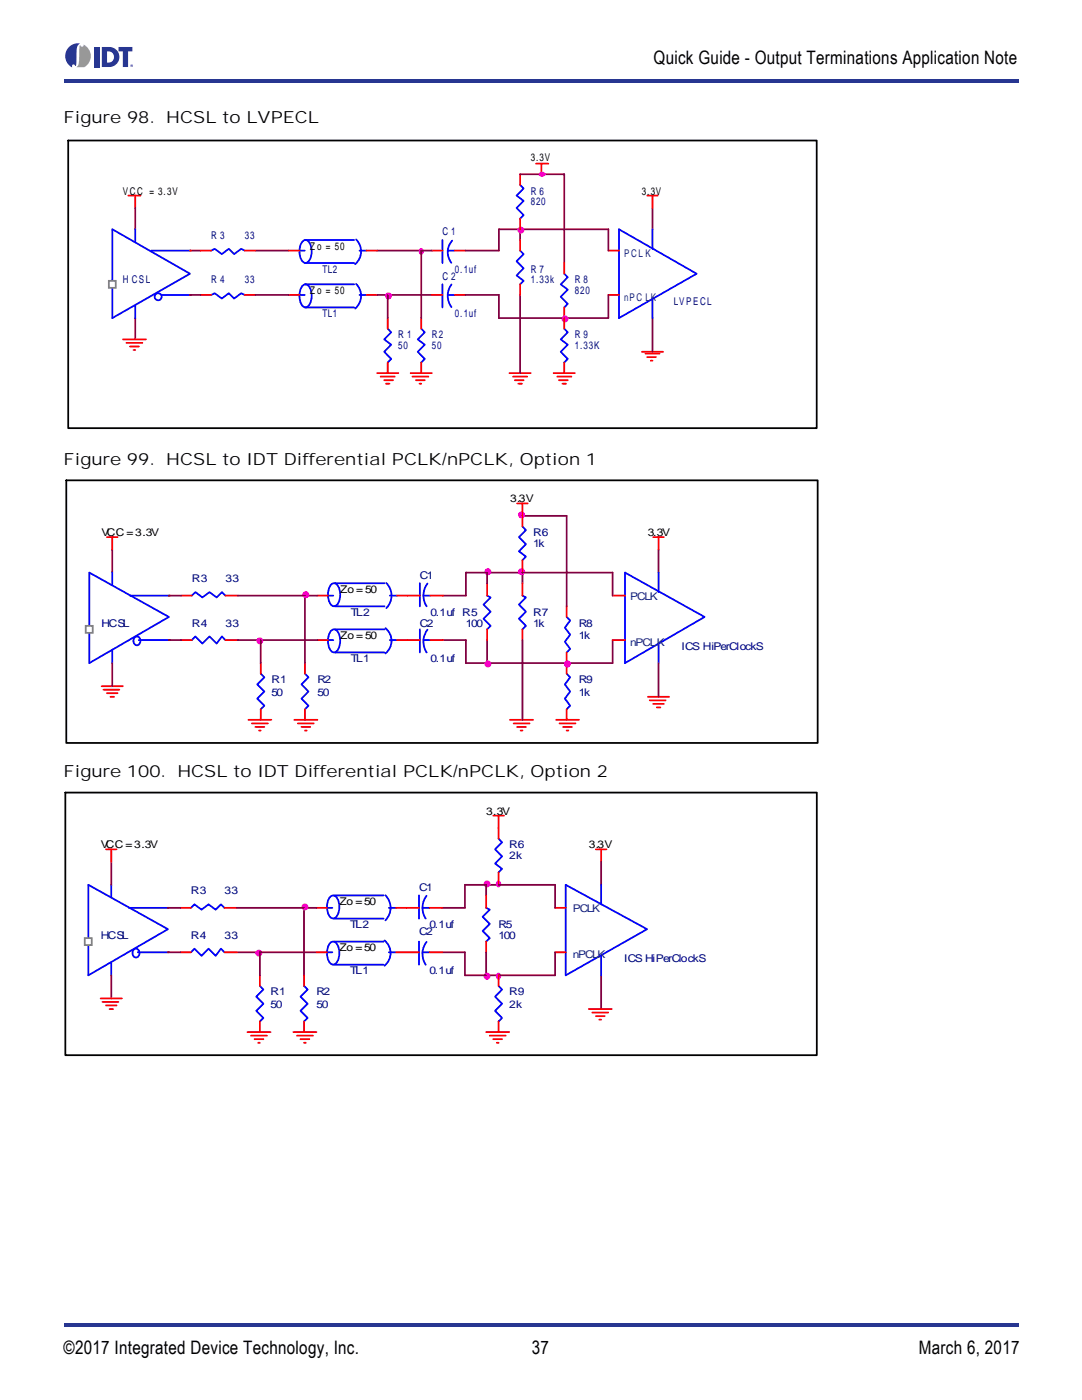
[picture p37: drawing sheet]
<svg xmlns="http://www.w3.org/2000/svg" width="216mm" height="279mm" viewBox="0 0 216 279" stroke-linecap="round" stroke-linejoin="round" font-family="sans-serif">
<defs><g id="words">
<g font-size="3.7">
<text x="130.4" y="12.9">Quick Guide - Output Terminations Application Note</text>
<text x="12.7" y="270.3">©2017 Integrated Device Technology, Inc.</text>
<text x="106.1" y="270.3">37</text>
<text x="183.4" y="270.3">March 6, 2017</text>
</g>
<g font-size="3.3">
<text x="12.7" y="24.6">Figure 98. HCSL to LVPECL</text>
<text x="12.7" y="92.8">Figure 99. HCSL to IDT Differential PCLK/nPCLK, Option 1</text>
<text x="12.7" y="155">Figure 100. HCSL to IDT Differential PCLK/nPCLK, Option 2</text>
</g>
<g font-size="2.1">
<text x="105.9" y="32.1">3.3V</text>
<text x="24.5" y="38.8">VCC = 3.3V</text>
<text x="128.1" y="38.8">3.3V</text>
<text x="61.9" y="49.8">Z o = 50</text>
<text x="61.9" y="58.7">Z o = 50</text>
<text x="101.8" y="100.2">3.3V</text>
<text x="20.3" y="107">VCC = 3.3V</text>
<text x="129.3" y="107">3.3V</text>
<text x="67.9" y="118.3">Zo = 50</text>
<text x="67.9" y="127.5">Zo = 50</text>
<text x="97" y="162.6">3.3V</text>
<text x="20.1" y="169.3">VCC = 3.3V</text>
<text x="117.5" y="169.3">3.3V</text>
<text x="67.7" y="180.6">Zo = 50</text>
<text x="67.7" y="189.8">Zo = 50</text>
</g>
<g font-size="2.1" fill="#000080">
<text x="105.9" y="38.8">R 6</text>
<text x="105.9" y="40.9">820</text>
<text x="42.1" y="47.7">R 3</text>
<text x="48.8" y="47.7">33</text>
<text x="88.3" y="47">C 1</text>
<text x="24.5" y="56.5">H CSL</text>
<text x="42.1" y="56.5">R 4</text>
<text x="48.8" y="56.5">33</text>
<text x="64.3" y="54.4">TL2</text>
<text x="88.3" y="55.8">C 2</text>
<text x="90.7" y="54.4">0.1uf</text>
<text x="105.9" y="54.4">R 7</text>
<text x="105.9" y="56.5">1.33k</text>
<text x="114.7" y="56.5">R 8</text>
<text x="114.7" y="58.7">820</text>
<text x="64.3" y="63.3">TL1</text>
<text x="90.7" y="63.3">0.1uf</text>
<text x="134.4" y="60.8">LVPECL</text>
<text x="79.5" y="67.5">R 1</text>
<text x="79.5" y="69.6">50</text>
<text x="86.2" y="67.5">R2</text>
<text x="86.2" y="69.6">50</text>
<text x="114.7" y="67.5">R 9</text>
<text x="114.7" y="69.6">1.33K</text>
<text x="106.4" y="107">R6</text>
<text x="106.4" y="109.1">1k</text>
<text x="38.3" y="116.2">R3</text>
<text x="45" y="116.2">33</text>
<text x="83.8" y="115.5">C1</text>
<text x="20.3" y="125">HCSL</text>
<text x="38.3" y="125">R4</text>
<text x="45" y="125">33</text>
<text x="70" y="122.9">TL2</text>
<text x="83.8" y="125">C2</text>
<text x="85.9" y="122.9">0.1uf R5</text>
<text x="93" y="125">100</text>
<text x="106.4" y="122.9">R7</text>
<text x="106.4" y="125">1k</text>
<text x="115.5" y="125">R8</text>
<text x="115.5" y="127.5">1k</text>
<text x="136" y="129.6">ICS HiPerClockS</text>
<text x="54.1" y="136.4">R1</text>
<text x="63.3" y="136.4">R2</text>
<text x="70" y="132.1">TL1</text>
<text x="85.9" y="132.1">0.1uf</text>
<text x="115.5" y="136.4">R9</text>
<text x="54.1" y="138.9">50</text>
<text x="63.3" y="138.9">50</text>
<text x="115.5" y="138.9">1k</text>
<text x="101.6" y="169.3">R6</text>
<text x="101.6" y="171.4">2k</text>
<text x="38.1" y="178.5">R3</text>
<text x="44.8" y="178.5">33</text>
<text x="83.6" y="177.8">C1</text>
<text x="69.8" y="185.2">TL2</text>
<text x="85.7" y="185.2">0.1uf</text>
<text x="99.5" y="185.2">R5</text>
<text x="20.1" y="187.3">HCSL</text>
<text x="38.1" y="187.3">R4</text>
<text x="44.8" y="187.3">33</text>
<text x="83.6" y="186.6">C2</text>
<text x="99.5" y="187.3">100</text>
<text x="124.5" y="192">ICS HiPerClockS</text>
<text x="69.8" y="194.4">TL1</text>
<text x="85.7" y="194.4">0.1uf</text>
<text x="54" y="198.7">R1</text>
<text x="54" y="201.2">50</text>
<text x="63.1" y="198.7">R2</text>
<text x="63.1" y="201.2">50</text>
<text x="101.6" y="198.7">R9</text>
<text x="101.6" y="201.2">2k</text>
</g>
<g font-size="2.1" fill="#004080">
<text x="124.6" y="51.2">PCL K</text>
<text x="124.6" y="60.1">nPC LK</text>
<text x="125.8" y="119.7">PCLK</text>
<text x="125.8" y="128.9">nPCLK</text>
<text x="114.3" y="182">PCLK</text>
<text x="114.3" y="191.2">nPCLK</text>
</g>
</g></defs>
<g fill="#273691">
<path d="M12.7 264h190.5v.7h-190.5z"/>
<path d="M12.7 15.9h190.5v.7h-190.5z"/>
</g>
<path d="M12.9 8.5h13.7v4.9h-13.7z" fill="#fff"/>
<g fill="#223392">
<path d="M18.8 9.4h1v4h-1z"/>
<path d="M23.7 9.4h2.7v.9h-.8v3.1h-1.1v-3.1h-.8z"/>
<path d="M14 9.2a2.54 2.54 0 0 1 2-.5 2.1 2.1 0 0 0-.7 2.2v.4a2.66 2.66 0 0 1-.3 1.9 .33 .33 0 0 0-.4-.3 .33 .33 0 0 0-.2 .5 2.47 2.47 0 0 1-.4-4.2z"/>
<path d="M21.4 10.3a1.15 1.15 0 0 1 1.3 1.1 1.15 1.15 0 0 1-1.3 1.1zM20.3 9.4v4a2.95 2.95 0 0 0 3.2-1 2 2 0 0 0-1.7-3z"/>
</g>
<path d="M15.9 9h.1a.33 .33 0 0 0 .4 .3 .33 .33 0 0 0 .3-.4 2.56 2.56 0 0 1 .1 4.5h-1.6l.3-.3 .2-.5z" fill="#949ca2"/>
<path d="M26 13.1a.27 .27 0 0 1 .5 0 .27 .27 0 0 1-.5 0zM26.1 13.1a.21 .21 0 0 0 .4 0 .21 .21 0 0 0-.4 0zM26.2 13h.2v.2l-.2-.1v.1z" fill="#223392"/>
<path d="M12.7 27h152v59.5h-152z" fill="#fff"/>
<g fill="none" stroke="#00f" stroke-width=".35">
<path d="M103.8 36.9l.7 .7-1.4 1.4 1.4 1.1-1.4 1.4 1.4 1.4-.7 .7M22.4 45.8l15.5 8.8-15.5 8.9zM27 45.8v2.4M30.2 50h7.7M32.3 58.9h5.6M42.1 58.9l.7-.4 1.5 1.1 1.4-1.1 1 1.1 1.4-1.1 .7 .4M42.1 50l.7-.3 1.5 1 1.4-1 1 1 1.4-1 .7 .3M59.8 58.9h1M60.3 57.1a.85 .85 0 0 1 .9-.3 .85 .85 0 0 1 .6 .6 3.3 3.3 0 0 1-.5 3.9 .89 .89 0 0 1-1.2-.6 3.8 3.8 0 0 1 .2-3.6zM60.8 56.7h9.9M71.1 56.7a3.3 3.3 0 0 1-.2 4.9M71.7 58.9h1.4"/>
<path d="M88.3 47.9v4.6M88.3 56.7v4.7M89.3 58.9h1.4M89.3 50h1.4M90.1 56.8a3.8 3.8 0 0 0 0 4.5M90.2 48a3.4 3.4 0 0 0-.1 4.4M112.6 54.6l.7 .7-1.4 1.4 1.4 1.1-1.4 1.4 1.4 1.4-.7 .8M123.5 45.8l15.5 8.8-15.5 8.9zM130.2 45.8v3.9M130.2 59.6v3.9M27 61v2.5M60.8 61.4h9.9"/>
<path d="M77.4 65.6l.7 .7-1.4 1.4 1.4 1.1-1.4 1.4 1.4 1.4-.7 .7M84.1 65.6l.7 .7-1.4 1.4 1.4 1.1-1.4 1.4 1.4 1.4-.7 .7M112.6 65.6l.7 .7-1.4 1.4 1.4 1.1-1.4 1.4 1.4 1.4-.7 .7"/>
<circle cx="31.6" cy="59.2" r=".7"/>
</g>
<g fill="none" stroke="#f00" stroke-width=".35">
<path d="M25.6 39h2.4M27 39v2.5M103.8 34.8v2.1M129.1 39h2.2M130.2 39v2.5M40 58.9h2.1M40 50h2.1M48.8 58.9h2.1M48.8 50h2.1M57.6 58.9h2.2M73.1 58.9h2.1M86.2 58.9h2.1"/>
<path d="M86.2 50h2.1M90.7 58.9h2.2M90.7 50h2.2M103.8 43.6v2.2M112.6 52.5v2.1M121.4 58.9h2.1M121.4 50h2.1M24.5 67.7h4.6M25.2 68.4h3.2M25.9 69.1h1.8M26.6 69.8h.4M75.2 74.5h4.3"/>
<path d="M75.9 75.2h2.9M76.7 75.9h1.7M77 76.6h.7M77.4 63.5v2.1M77.4 72.3v2.2M84.1 63.5v2.1M84.1 72.3v2.2M101.7 74.5h4.2M102.4 75.2h2.8M102.7 75.9h1.8M103.4 76.6h.7M110.5 74.5h4.2"/>
<path d="M111.2 75.2h2.8M111.5 75.9h1.8M112.2 76.6h.7M112.6 61.4v4.2M112.6 72.3v2.2M128.1 70.2h4.2M128.8 70.6h2.8M129.1 71.3h1.8M129.9 72h.3"/>
</g>
<g fill="none" stroke="#800040" stroke-width=".35">
<path d="M108 34.8h4.6v17.7M27 41.5v4.3M37.9 50h2.1M50.9 50h6.7M50.9 58.9h6.7M75.2 50h11M75.2 58.9h11M84.1 50v13.5M99.5 58.9v4.6h21.9M103.8 45.8v2.1M103.8 58.9v15.6M121.4 45.8h-21.9v4.2h-6.6"/>
<path d="M130.2 41.5v4.3M27 63.5v4.2M130.2 63.5v6.7"/>
</g>
<path d="M13.6 28h149.4v57.4h-149.4z" fill="none" stroke="#000" stroke-width=".35"/>
<g fill="#f0f" stroke="#f0f" stroke-width=".35">
<path d="M83.9 49.7a.45 .45 0 0 1 .5 .5 .45 .45 0 0 1-.5 .4 .69 .69 0 0 1 0-.9z" fill-rule="evenodd"/>
<circle cx="103.9" cy="45.9" r=".53"/>
<circle cx="112.7" cy="63.6" r=".53"/>
<circle cx="77.5" cy="59" r=".52"/>
</g>
<g fill="#f00">
<circle cx="37.9" cy="50" r=".18"/>
<circle cx="37.9" cy="58.9" r=".18"/>
<circle cx="22.4" cy="56.7" r=".18"/>
</g>
<path d="M21.7 56h1.4v1.4h-1.4z" fill-rule="evenodd" fill="#fff" stroke="#808080" stroke-width=".35"/>
<path d="M59.8 50h1M60.3 48.2a.85 .85 0 0 1 .9-.3 .85 .85 0 0 1 .6 .7 3.3 3.3 0 0 1-.5 3.8 1.05 1.05 0 0 1-1.4-1.1 3.6 3.6 0 0 1 .4-3.1zM60.8 52.5h9.9M60.8 47.9h9.9M71.1 47.8a3.3 3.3 0 0 1-.2 4.9M71.7 50h1.4M103.8 50l.7 .7-1.4 1.4 1.4 1.4-1.4 1.5 1.4 1-.7 .7" fill="none" stroke="#00f" stroke-width=".35"/>
<path d="M107 32.7h2.4M108 32.7v2.1M57.6 50h2.2M73.1 50h2.1M103.8 47.9v2.1M103.8 56.7v2.2M81.9 74.5h4.3M82.3 75.2h3.2M83 75.9h1.8M83.7 76.6h.4" fill="none" stroke="#f00" stroke-width=".35"/>
<path d="M103.8 34.8h4.2M37.9 58.9h2.1M77.4 58.9v4.6M92.9 58.9h6.6M121.4 45.8v4.2M121.4 58.9v4.6" fill="none" stroke="#800040" stroke-width=".35"/>
<path d="M107.7 34.6a.62 .62 0 0 1 1 .2 .5 .5 0 0 1-.6 .3 .5 .5 0 0 1-.4-.5z" fill-rule="evenodd" fill="#f0f" stroke="#f0f" stroke-width=".35"/>
<path d="M12.7 94.8h151.9v54.5h-151.9z" fill="#fff"/>
<g fill="none" stroke="#00f" stroke-width=".35">
<path d="M17.8 114.3l15.9 8.8-15.9 9.2zM22.4 114.3v2.5M25.9 118.9h7.8M38.3 118.9l.7-.7 1.4 1 1.4-1 1.4 1 1.1-1 .7 .7M104.2 118.9l.7 .3-1.4 1.4 1.4 1.5-1.4 1.4 1.4 1.4-.7 .7M104.2 105.1l.7 .7-1.4 1.4 1.4 1.4-1.4 1.4 1.4 1.1-.7 .7M22.4 129.9v2.4M26.8 127.3a.8 .8 0 0 1 1.1 .1 .8 .8 0 0 1-.1 1.1 .69 .69 0 0 1-.8 .2 .69 .69 0 0 1-.4-.8zM27.7 127.7h6M38.3 127.7l.7-.7 1.4 1.4 1.4-1.4 1.4 1.4 1.1-1.4 .7 .7M52 134.4l.7 .8-1.4 1.4 1.4 1.4-1.4 1.4 1.4 1.4-.7 .7M60.9 134.4l.7 .8-1.4 1.4 1.4 1.4-1.4 1.4 1.4 1.4-.7 .7"/>
<path d="M65.4 127.7h1.1M66 125.9a.85 .85 0 0 1 .9-.3 .85 .85 0 0 1 .6 .7 3.3 3.3 0 0 1-.5 3.8 .89 .89 0 0 1-1.2-.6 3.8 3.8 0 0 1 .2-3.6zM66.8 130.2h9.9M66.8 125.6h9.9M76.9 125.4a3.2 3.2 0 0 1 0 5M77.8 127.7h1.4M113.1 134.4l.7 .8-1.1 1.4 1.1 1.4-1.1 1.4 1.1 1.4-.7 .7M113.1 123.1l.7 .7-1.1 1.5 1.1 1.4-1.1 1.4 1.1 1.4-.7 .7"/>
</g>
<g fill="none" stroke="#f00" stroke-width=".35">
<path d="M36.2 118.9h2.1M45 118.9h2.5M104.2 103v2.1M104.2 111.8v2.5M104.2 116.4v2.5M20.3 136.9h4.2M20.6 137.6h3.2M21.3 138.3h2.2M22.1 139.1h.7M36.2 127.7h2.1M45 127.7h2.5M52 132.3v2.1"/>
<path d="M60.9 132.3v2.1M63.3 127.7h2.1M79.2 127.7h2.1M104.2 125.6v2.1M113.1 121v2.1M113.1 130.2v4.2M52 141.5v2.2M60.9 141.5v2.2M101.8 143.7h4.6M102.5 144.4h3.2M103.2 145.1h1.7M103.9 145.8h.3"/>
<path d="M113.1 141.5v2.2"/>
</g>
<path d="M22.4 109.7v4.6M60.9 118.9v13.4M93 114.3v4.6h-4.6M97.2 114.3h7v2.1M104.2 103h8.9M131.4 109.7v4.6M47.5 127.7h15.8M52 127.7v4.6M93 127.7v4.6M97.2 127.7v4.6M122.2 127.7v4.6h-9.1" fill="none" stroke="#800040" stroke-width=".35"/>
<g fill="#f0f" stroke="#f0f" stroke-width=".35">
<circle cx="51.8" cy="127.9" r=".52"/>
<circle cx="104.1" cy="102.8" r=".52"/>
<circle cx="97.4" cy="114.1" r=".52"/>
<circle cx="104.1" cy="114.1" r=".52"/>
</g>
<g fill="#f00">
<circle cx="33.7" cy="118.9" r=".18"/>
<circle cx="33.7" cy="127.7" r=".18"/>
<circle cx="17.8" cy="125.6" r=".18"/>
</g>
<path d="M17.1 124.9h1.4v1.4h-1.4z" fill-rule="evenodd" fill="#fff" stroke="#808080" stroke-width=".35"/>
<path d="M33.7 118.9h2.5M47.5 118.9h15.8M93 114.3h4.2v2.1M104.2 114.3h18v4.6M113.1 103v18M22.4 132.3v4.6M33.7 127.7h2.5M88.4 127.7h4.6M93 132.3h20.1M104.2 127.7v16M131.4 132.3v6.8" fill="none" stroke="#800040" stroke-width=".35"/>
<g fill="none" stroke="#00f" stroke-width=".35">
<path d="M65.4 118.9h1.1M66 116.7a.85 .85 0 0 1 .9-.3 .85 .85 0 0 1 .6 .7 3.3 3.3 0 0 1-.5 3.8 .89 .89 0 0 1-1.2-.6 3.8 3.8 0 0 1 .2-3.6zM66.8 116.4h9.9M77.1 116.4a3.6 3.6 0 0 1 0 5M77.8 118.9h1.4M83.8 116.4v4.6M84.5 118.9h1.4M85.3 116.5a4 4 0 0 0-.2 4.5M97.2 118.9l.7 .3-1.4 1.4 1.4 1.5-1.4 1.4 1.4 1.4-.7 .7M124.7 114.3l15.9 8.8-15.9 9.2zM131.4 114.3v3.9M66.8 121h9.9"/>
<path d="M83.8 125.6v4.6M84.5 127.7h1.4M85.3 125.7a4 4 0 0 0-.2 4.5M131.4 128.4v3.9"/>
</g>
<g fill="none" stroke="#f00" stroke-width=".35">
<path d="M21.3 107.2h2.2M22.4 107.2v2.5M63.3 118.9h2.1M79.2 118.9h4.6M85.9 118.9h2.5M97.2 116.4v2.5M103.2 100.5h2.1M104.2 100.5v2.5M122.2 118.9h2.5M130.3 107.2h2.2M131.4 107.2v2.5M81.3 127.7h2.5"/>
<path d="M85.9 127.7h2.5M97.2 125.6v2.1M122.2 127.7h2.5M129.3 139.1h4.2M129.6 139.8h3.2M49.6 143.7h4.5M50.3 144.4h3.1M51 145.1h1.7M51.7 145.8h.3M58.7 143.7h4.6M59.4 144.4h3.2M60.2 145.1h1.7"/>
<path d="M60.9 145.8h.3M111 143.7h4.5M111.7 144.4h3.1M112.4 145.1h1.7M113.1 145.8h.3M130.3 140.5h2.2M131.1 141.2h.7"/>
</g>
<path d="M13.2 95.9h150v52.4h-150z" fill="none" stroke="#000" stroke-width=".35"/>
<g fill="#f0f" stroke="#f0f" stroke-width=".35">
<circle cx="61" cy="118.7" r=".52"/>
<circle cx="97.3" cy="132.5" r=".53"/>
<circle cx="113.2" cy="132.5" r=".53"/>
</g>
<path d="M12.7 157.1h151.7v54.5h-151.7z" fill="#fff"/>
<path d="M99.5 176.6h-2.5v2.1" fill="none" stroke="#800040" stroke-width=".35"/>
<g fill="#f0f" stroke="#f0f" stroke-width=".35">
<path d="M99.3 176a.45 .45 0 0 1 .5 .4 .45 .45 0 0 1-.5 .5 .69 .69 0 0 1 0-.9z" fill-rule="evenodd"/>
<circle cx="97.2" cy="176.4" r=".52"/>
</g>
<path d="M97 178.7v2.5M97 187.9v2.2M49.4 206h4.6M50.1 206.7h3.2M50.8 207.4h1.8M51.5 208.1h.4" fill="none" stroke="#f00" stroke-width=".35"/>
<path d="M17.6 176.6l15.9 8.8-15.9 9.2zM22.2 176.6v2.5M22.2 192.2v2.4M25.7 181.2h7.8M26.6 189.6a.8 .8 0 0 1 1.2 .1 .8 .8 0 0 1-.2 1.1 .69 .69 0 0 1-.8 .2 .69 .69 0 0 1-.4-.8zM27.5 190.1h6M97 181.2l.7 .3-1.4 1.5 1.4 1.4-1.4 1.4 1.4 1.4-.7 .7" fill="none" stroke="#00f" stroke-width=".35"/>
<g fill="#f00">
<circle cx="33.5" cy="181.2" r=".18"/>
<circle cx="33.5" cy="190.1" r=".18"/>
<circle cx="17.6" cy="187.9" r=".18"/>
</g>
<path d="M16.9 187.2h1.4v1.4h-1.4z" fill-rule="evenodd" fill="#fff" stroke="#808080" stroke-width=".35"/>
<g fill="none" stroke="#800040" stroke-width=".35">
<path d="M22.2 172v4.6M97 176.6h-4.2v4.6h-4.6M99.5 176.6h11.3v4.6M120 172v4.6M22.2 194.6v4.7M33.5 181.2h2.5M33.5 190.1h2.5M47.3 181.2h15.8M51.9 190.1v4.5M60.7 181.2v13.4M63.1 190.1h-15.8M88.2 190.1h4.6v4.5h18v-4.5"/>
<path d="M97 190.1v4.5M120 194.6v6.8"/>
</g>
<g fill="#f0f" stroke="#f0f" stroke-width=".35">
<path d="M99.3 194.4a.46 .46 0 0 1 .5 .4 .46 .46 0 0 1-.5 .5 .71 .71 0 0 1 0-.9z" fill-rule="evenodd"/>
<circle cx="51.7" cy="190.2" r=".52"/>
<circle cx="97.2" cy="194.8" r=".53"/>
<circle cx="60.8" cy="181" r=".52"/>
</g>
<g fill="none" stroke="#00f" stroke-width=".35">
<path d="M65.9 179a.86 .86 0 0 1 .8-.3 .86 .86 0 0 1 .7 .7 3.3 3.3 0 0 1-.6 3.8 1.06 1.06 0 0 1-1.4-1 3.6 3.6 0 0 1 .5-3.2zM66.7 178.7h9.8M76.9 178.7a3.6 3.6 0 0 1 0 5M83.6 178.7v4.6M85.1 178.8a4 4 0 0 0-.2 4.5M99.5 167.4l.7 .7-1.4 1.4 1.4 1.4-1.4 1.4 1.4 1.1-.7 .7M112.9 176.6l16.2 8.8-16.2 9.2zM120 176.6v3.9M38.1 181.2l.7-.7 1.4 1 1.4-1 1.4 1 1.1-1 .7 .7M38.1 190.1l.7-.8 1.4 1.5 1.4-1.5 1.4 1.5 1.1-1.5 .7 .8M51.9 196.8l.7 .7-1.5 1.4 1.5 1.4-1.5 1.4 1.5 1.5-.7 .7M60.7 196.8l.7 .7-1.4 1.4 1.4 1.4-1.4 1.4 1.4 1.5-.7 .7"/>
<path d="M65.3 181.2h1M65.3 190.1h1M65.9 188.2a.86 .86 0 0 1 .8-.3 .86 .86 0 0 1 .7 .7 3.3 3.3 0 0 1-.6 3.8 1.06 1.06 0 0 1-1.4-1 3.6 3.6 0 0 1 .5-3.2zM66.7 183.3h9.8M66.7 187.9h9.8M66.7 192.5h9.8M76.7 187.7a3.2 3.2 0 0 1 0 5M77.6 181.2h1.4M77.6 190.1h1.4M83.6 187.9v4.6M84.3 181.2h1.4M84.3 190.1h1.4"/>
<path d="M85.1 188a4 4 0 0 0-.2 4.5M99.5 196.8l.7 .7-1.4 1.4 1.4 1.4-1.4 1.4 1.4 1.5-.7 .7M120 190.8v3.8"/>
</g>
<g fill="none" stroke="#f00" stroke-width=".35">
<path d="M21.1 169.5h2.2M22.2 169.5v2.5M98.4 162.8h2.1M99.5 162.8v4.6M99.5 174.1v2.5M118.9 169.5h2.1M120 169.5v2.5M20.1 199.3h4.2M20.4 200h3.2M36 181.2h2.1M36 190.1h2.1M44.8 181.2h2.5"/>
<path d="M44.8 190.1h2.5M51.9 194.6v2.2M60.7 194.6v2.2M63.1 181.2h2.2M63.1 190.1h2.2M79 181.2h4.6M79 190.1h4.6M85.7 181.2h2.5M85.7 190.1h2.5M99.5 194.6v2.2M110.8 181.2h2.1M110.8 190.1h2.1"/>
<path d="M21.1 200.7h2.2M21.9 201.4h.7M51.9 203.9v2.1M58.5 206h4.6M59.3 206.7h3.1M60 207.4h1.7M60.7 208.1h.3M60.7 203.9v2.1M97 206h4.6M97.7 206.7h3.2M98.4 207.4h1.8M99.1 208.1h.4"/>
<path d="M99.5 203.9v2.1M117.5 201.4h4.6M118.2 202.1h3.1M118.9 202.8h1.7M119.6 203.5h.4"/>
</g>
<path d="M13 158.2h150v52.4h-150z" fill="none" stroke="#000" stroke-width=".35"/>
<use href="#words"/>
</svg>
